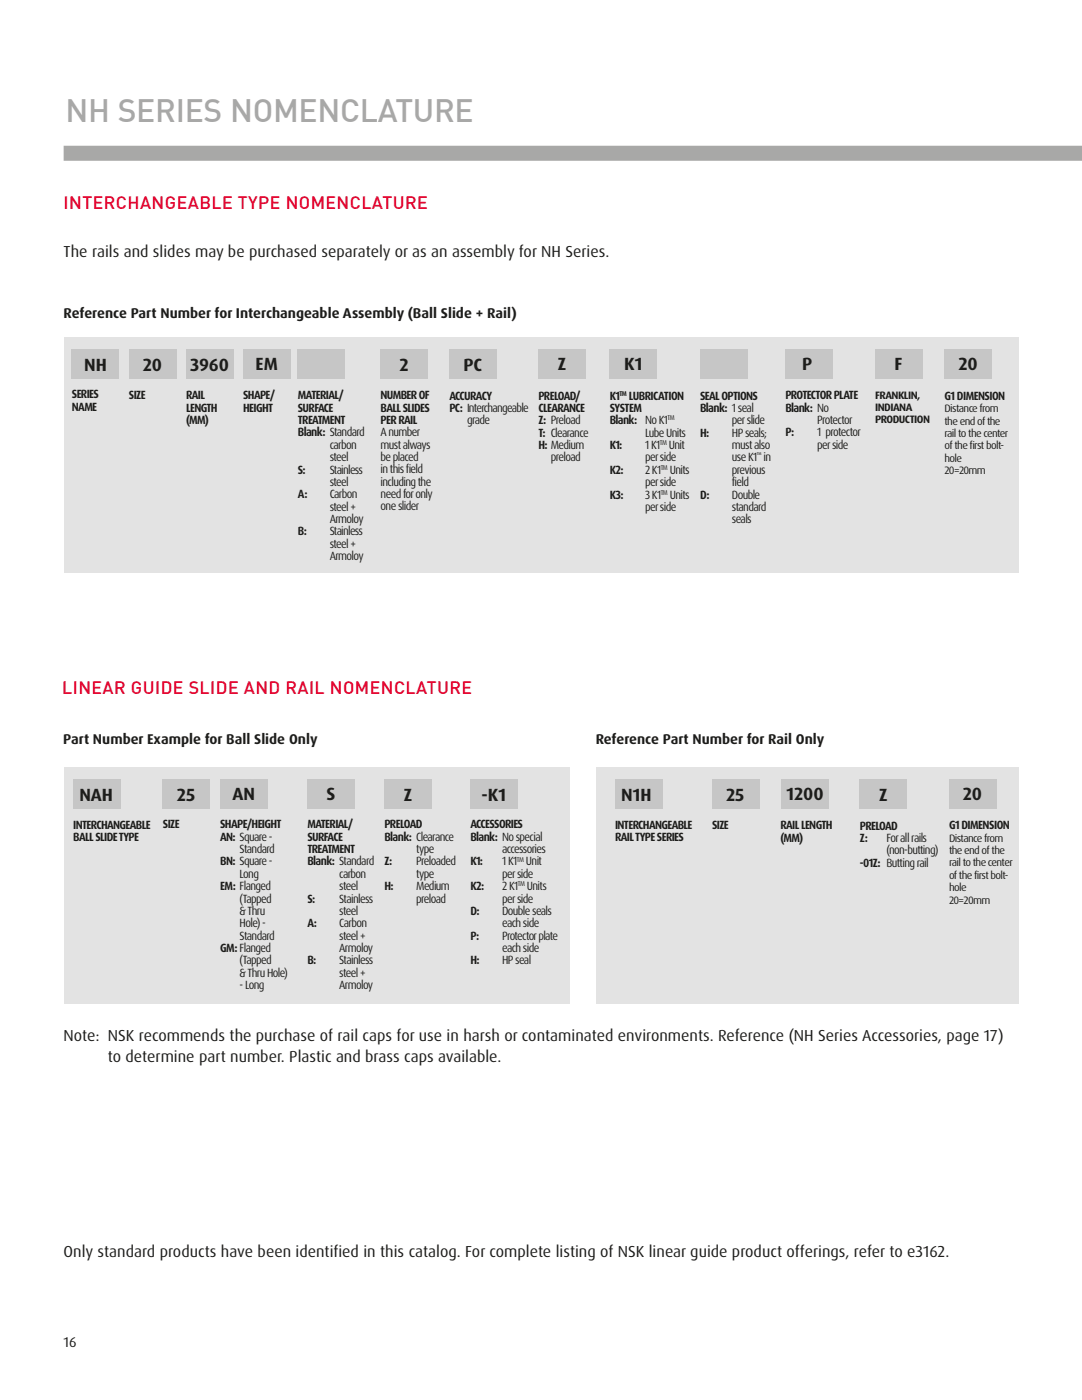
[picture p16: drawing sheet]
<svg xmlns="http://www.w3.org/2000/svg" width="216mm" height="279mm" viewBox="0 0 216 279" stroke-linecap="round" stroke-linejoin="round" font-family="sans-serif">
<defs><g id="words">
<text font-size="6.3" fill="#a8a8a7" x="13.1" y="24.4">NH SERIES NOMENCLATURE</text>
<g font-size="3.5" fill="#e4032e">
<text x="12.7" y="41.7">INTERCHANGEABLE TYPE NOMENCLATURE</text>
<text x="12.4" y="138.5">LINEAR GUIDE SLIDE AND RAIL NOMENCLATURE</text>
</g>
<g font-size="3.5" fill="#1d1d1b">
<text x="16.8" y="74.1">NH</text>
<text x="28.5" y="74.1">20</text>
<text x="37.9" y="74.1">3960</text>
<text x="51" y="73.9">EM</text>
<text x="79.7" y="74">2</text>
<text x="92.5" y="74.1">PC</text>
<text x="111.3" y="73.9">Z</text>
<text x="124.5" y="73.9">K1</text>
<text x="160" y="73.9">P</text>
<text x="178.5" y="73.9">F</text>
<text x="191.2" y="73.9">20</text>
<text x="15.8" y="159.9">NAH</text>
<text x="35.3" y="159.9">25</text>
<text x="46.4" y="159.7">AN</text>
<text x="65.1" y="159.7">S</text>
<text x="80.6" y="159.8">Z</text>
<text x="96.1" y="159.8">-K1</text>
<text x="124" y="159.9">N1H</text>
<text x="144.9" y="159.9">25</text>
<text x="156.9" y="159.7">1200</text>
<text x="175.4" y="159.8">Z</text>
<text x="192.2" y="159.6">20</text>
</g>
<g font-size="3.2" fill="#1d1d1b">
<text x="12.7" y="51.3">The rails and slides may be purchased separately or as an assembly for NH Series.</text>
<text x="12.7" y="207.7">Note: NSK recommends the purchase of rail caps for use in harsh or contaminated environments. Reference (NH Series Accessories, page 17)</text>
<text x="21.5" y="212">to determine part number. Plastic and brass caps available.</text>
<text x="12.7" y="250.9">Only standard products have been identified in this catalog. For complete listing of NSK linear guide product offerings, refer to e3162.</text>
</g>
<g font-size="2.8" fill="#1d1d1b">
<text x="12.7" y="63.6">Reference Part Number for Interchangeable Assembly (Ball Slide + Rail)</text>
<text x="12.6" y="148.5">Part Number Example for Ball Slide Only</text>
<text x="118.9" y="148.5">Reference Part Number for Rail Only</text>
<text x="12.7" y="268.9">16</text>
</g>
<g font-size="2.4" fill="#1d1d1b">
<text x="14.4" y="79.5">SERIES</text>
<text x="14.4" y="82">NAME</text>
<text x="25.7" y="79.7">SIZE</text>
<text x="37.1" y="79.7">RAIL</text>
<text x="37.1" y="82.1">LENGTH</text>
<text x="48.5" y="79.7">SHAPE/</text>
<text x="48.5" y="82.1">HEIGHT</text>
<text x="59.4" y="79.7">MATERIAL/</text>
<text x="59.4" y="82.2">SURFACE</text>
<text x="75.9" y="79.7">NUMBER OF</text>
<text x="75.9" y="82.1">BALL SLIDES</text>
<text x="89.7" y="79.7">ACCURACY</text>
<text x="89.7" y="82.2">PC: Interchangeable</text>
<text x="107.4" y="79.7">PRELOAD/</text>
<text x="107.4" y="82.2">CLEARANCE</text>
<text x="121.7" y="79.7">K1</text>
<text x="121.7" y="82.2">SYSTEM</text>
<text x="125.5" y="79.7">LUBRICATION</text>
<text x="139.7" y="79.7">SEAL OPTIONS</text>
<text x="139.7" y="82.2">Blank: 1 seal</text>
<text x="156.7" y="79.7">PROTECTOR PLATE</text>
<text x="156.7" y="82.2">Blank: No</text>
<text x="188.5" y="79.8">G1 DIMENSION</text>
<text x="37.1" y="84.6">(MM)</text>
<text x="59.4" y="84.6">TREATMENT</text>
<text x="59.4" y="87.1">Blank: Standard</text>
<text x="65.8" y="89.6">carbon</text>
<text x="75.9" y="84.6">PER RAIL</text>
<text x="75.9" y="87.1">A number</text>
<text x="75.9" y="89.5">must always</text>
<text x="93.2" y="84.7">grade</text>
<text x="107.4" y="84.7">Z: Preload</text>
<text x="107.4" y="87.1">T: Clearance</text>
<text x="107.4" y="89.6">H: Medium</text>
<text x="121.7" y="84.7">Blank: No K1</text>
<text x="121.7" y="89.6">K1:</text>
<text x="128.7" y="87.1">Lube Units</text>
<text x="128.7" y="89.6">1 K1</text>
<text x="133.5" y="89.6">Unit</text>
<text x="139.7" y="87.1">H:</text>
<text x="146" y="87.1">HP seals;</text>
<text x="146.1" y="84.7">perslide</text>
<text x="146.1" y="89.6">must also</text>
<text x="156.7" y="87.1">P:</text>
<text x="163.1" y="87.1">1 protector</text>
<text x="163.1" y="84.6">Protector</text>
<text x="163.1" y="89.6">perside</text>
<text x="59.4" y="94.5">S:</text>
<text x="65.8" y="94.5">Stainless</text>
<text x="65.8" y="92">steel</text>
<text x="75.9" y="92">be placed</text>
<text x="75.9" y="94.5">in this field</text>
<text x="109.9" y="92.1">preload</text>
<text x="121.7" y="94.6">K2:</text>
<text x="128.7" y="94.6">2 K1</text>
<text x="128.7" y="92.1">perside</text>
<text x="133.7" y="94.6">Units</text>
<text x="146.1" y="92.1">use K1 in</text>
<text x="146.1" y="94.6">previous</text>
<text x="59.4" y="99.4">A:</text>
<text x="65.8" y="99.4">Carbon</text>
<text x="65.8" y="97">steel</text>
<text x="65.8" y="101.9">steel +</text>
<text x="75.9" y="96.9">including the</text>
<text x="75.9" y="99.4">need for only</text>
<text x="75.9" y="101.9">one slider</text>
<text x="121.7" y="99.5">K3:</text>
<text x="128.7" y="99.5">3 K1</text>
<text x="128.7" y="97">perside</text>
<text x="128.7" y="102">perside</text>
<text x="133.6" y="99.5">Units</text>
<text x="139.7" y="99.5">D:</text>
<text x="146" y="99.5">Double</text>
<text x="146.1" y="97">field</text>
<text x="146.1" y="102">standard</text>
<text x="59.4" y="106.8">B:</text>
<text x="65.8" y="106.8">Stainless</text>
<text x="65.8" y="104.4">Armoloy</text>
<text x="146.1" y="104.4">seals</text>
<text x="65.8" y="109.3">steel +</text>
<text x="65.8" y="111.8">Armoloy</text>
<text x="14.6" y="165.4">INTERCHANGEABLE</text>
<text x="14.6" y="167.8">BALL SLIDE TYPE</text>
<text x="32.5" y="165.3">SIZE</text>
<text x="43.9" y="165.3">SHAPE/HEIGHT</text>
<text x="43.9" y="167.8">AN: Square -</text>
<text x="61.3" y="165.3">MATERIAL/</text>
<text x="61.3" y="167.8">SURFACE</text>
<text x="76.7" y="165.3">PRELOAD</text>
<text x="76.7" y="167.8">Blank: Clearance</text>
<text x="93.9" y="165.3">ACCESSORIES</text>
<text x="93.9" y="167.8">Blank: No special</text>
<text x="122.7" y="165.4">INTERCHANGEABLE</text>
<text x="122.7" y="167.8">RAIL TYPE SERIES</text>
<text x="142.1" y="165.5">SIZE</text>
<text x="155.7" y="165.5">RAIL LENGTH</text>
<text x="155.7" y="168">(MM)</text>
<text x="171.6" y="165.6">PRELOAD</text>
<text x="189.4" y="165.5">G1 DIMENSION</text>
<text x="43.9" y="172.7">BN: Square -</text>
<text x="47.8" y="170.3">Standard</text>
<text x="61.3" y="170.3">TREATMENT</text>
<text x="61.3" y="172.7">Blank: Standard</text>
<text x="76.7" y="172.7">Z:</text>
<text x="83.1" y="172.7">Preloaded</text>
<text x="83.1" y="170.3">type</text>
<text x="93.9" y="172.7">K1:</text>
<text x="100.2" y="172.7">1 K1</text>
<text x="100.2" y="170.3">accessories</text>
<text x="105" y="172.7">Unit</text>
<text x="171.6" y="168.1">Z:</text>
<text x="171.6" y="173">-01Z: Butting rail</text>
<text x="176.9" y="170.5">(non-butting)</text>
<text x="176.9" y="168.1">For all rails</text>
<text x="43.9" y="177.7">EM: Flanged</text>
<text x="47.8" y="175.2">Long</text>
<text x="67.7" y="175.2">carbon</text>
<text x="67.7" y="177.7">steel</text>
<text x="76.7" y="177.7">H:</text>
<text x="83.1" y="177.7">Medium</text>
<text x="83.1" y="175.2">type</text>
<text x="93.9" y="177.7">K2:</text>
<text x="100.2" y="177.7">2 K1</text>
<text x="100.2" y="175.2">perside</text>
<text x="105.1" y="177.7">Units</text>
<text x="47.8" y="180.1">(Tapped</text>
<text x="47.8" y="182.6">&amp; Thru</text>
<text x="47.8" y="185.1">Hole) -</text>
<text x="61.3" y="180.1">S:</text>
<text x="61.3" y="185.1">A:</text>
<text x="67.7" y="180.1">Stainless</text>
<text x="67.7" y="185.1">Carbon</text>
<text x="67.7" y="182.6">steel</text>
<text x="83.1" y="180.1">preload</text>
<text x="93.9" y="182.6">D:</text>
<text x="100.2" y="182.6">Double seals</text>
<text x="100.2" y="180.1">perside</text>
<text x="100.2" y="185.1">each side</text>
<text x="43.9" y="190">GM: Flanged</text>
<text x="47.8" y="187.5">Standard</text>
<text x="67.7" y="187.5">steel +</text>
<text x="67.7" y="190">Armoloy</text>
<text x="93.9" y="187.5">P:</text>
<text x="100.2" y="187.5">Protector plate</text>
<text x="100.2" y="190">each side</text>
<text x="47.8" y="192.5">(Tapped</text>
<text x="47.8" y="195">&amp;Thru Hole)</text>
<text x="47.8" y="197.4">- Long</text>
<text x="61.3" y="192.5">B:</text>
<text x="67.7" y="192.5">Stainless</text>
<text x="67.7" y="195">steel +</text>
<text x="67.7" y="197.4">Armoloy</text>
<text x="93.9" y="192.5">H:</text>
<text x="100.2" y="192.5">HP seal</text>
</g>
<g font-size="2.1" fill="#1d1d1b">
<text x="174.6" y="79.6">FRANKLIN,</text>
<text x="174.6" y="82">INDIANA</text>
<text x="188.5" y="82.3">Distance from</text>
<text x="174.6" y="84.5">PRODUCTION</text>
<text x="188.5" y="84.7">the end of the</text>
<text x="188.5" y="87.2">rail to the center</text>
<text x="188.5" y="89.7">of the first bolt-</text>
<text x="188.5" y="92.1">hole</text>
<text x="188.5" y="94.6">20=20mm</text>
<text x="189.4" y="168">Distance from</text>
<text x="189.4" y="170.5">the end of the</text>
<text x="189.4" y="172.9">rail to the center</text>
<text x="189.4" y="175.4">of the first bolt-</text>
<text x="189.4" y="177.9">hole</text>
<text x="189.4" y="180.3">20=20mm</text>
</g>
<g font-size="1.4" fill="#1d1d1b">
<text x="123.6" y="78.9">TM</text>
<text x="133.2" y="83.9">TM</text>
<text x="131.7" y="88.8">TM</text>
<text x="131.8" y="93.8">TM</text>
<text x="151" y="91.3">™</text>
<text x="131.8" y="98.7">TM</text>
<text x="103.1" y="171.9">TM</text>
<text x="103.3" y="176.9">TM</text>
</g>
</g></defs>
<path d="M12.7 29.1h203.2v3h-203.2z" fill="#a8a8a7"/>
<path d="M12.7 67.3h190.5v47h-190.5z" fill="#e3e3e3"/>
<g fill="#c6c6c6">
<path d="M14.4 69.7h9.3v6h-9.3z"/>
<path d="M25.7 69.7h9.4v6h-9.4z"/>
<path d="M37.1 69.7h9.4v6h-9.4z"/>
<path d="M48.5 69.7h9.4v6h-9.4z"/>
<path d="M59.4 69.7h9.4v6h-9.4z"/>
<path d="M75.9 69.6h9.4v6h-9.4z"/>
<path d="M89.7 69.7h9.4v6h-9.4z"/>
<path d="M107.4 69.7h9.4v6h-9.4z"/>
<path d="M139.7 69.7h9.4v6h-9.4z"/>
<path d="M121.7 69.7h9.4v6h-9.4z"/>
<path d="M156.7 69.7h9.4v6h-9.4z"/>
<path d="M188.5 69.7h9.4v6h-9.4z"/>
<path d="M174.6 69.7h9.4v6h-9.4z"/>
</g>
<path d="M118.9 153.2h84.3v47.2h-84.3z" fill="#e3e3e3"/>
<g fill="#c6c6c6">
<path d="M122.7 155.6h9.4v5.9h-9.4z"/>
<path d="M142.1 155.6h9.4v5.9h-9.4z"/>
<path d="M156 155.6h9.4v5.9h-9.4z"/>
<path d="M171.6 155.6h9.4v5.9h-9.4z"/>
</g>
<path d="M12.8 153.2h101v47.2h-101z" fill="#e3e3e3"/>
<g fill="#c6c6c6">
<path d="M14.6 155.6h9.4v5.9h-9.4z"/>
<path d="M32.5 155.6h9.4v5.9h-9.4z"/>
<path d="M43.9 155.6h9.4v5.9h-9.4z"/>
<path d="M76.7 155.6h9.4v5.9h-9.4z"/>
<path d="M93.9 155.6h9.4v5.9h-9.4z"/>
<path d="M61.3 155.6h9.4v5.9h-9.4z"/>
<path d="M189.4 155.4h9.4v6h-9.4z"/>
</g>
<use href="#words"/>
</svg>
